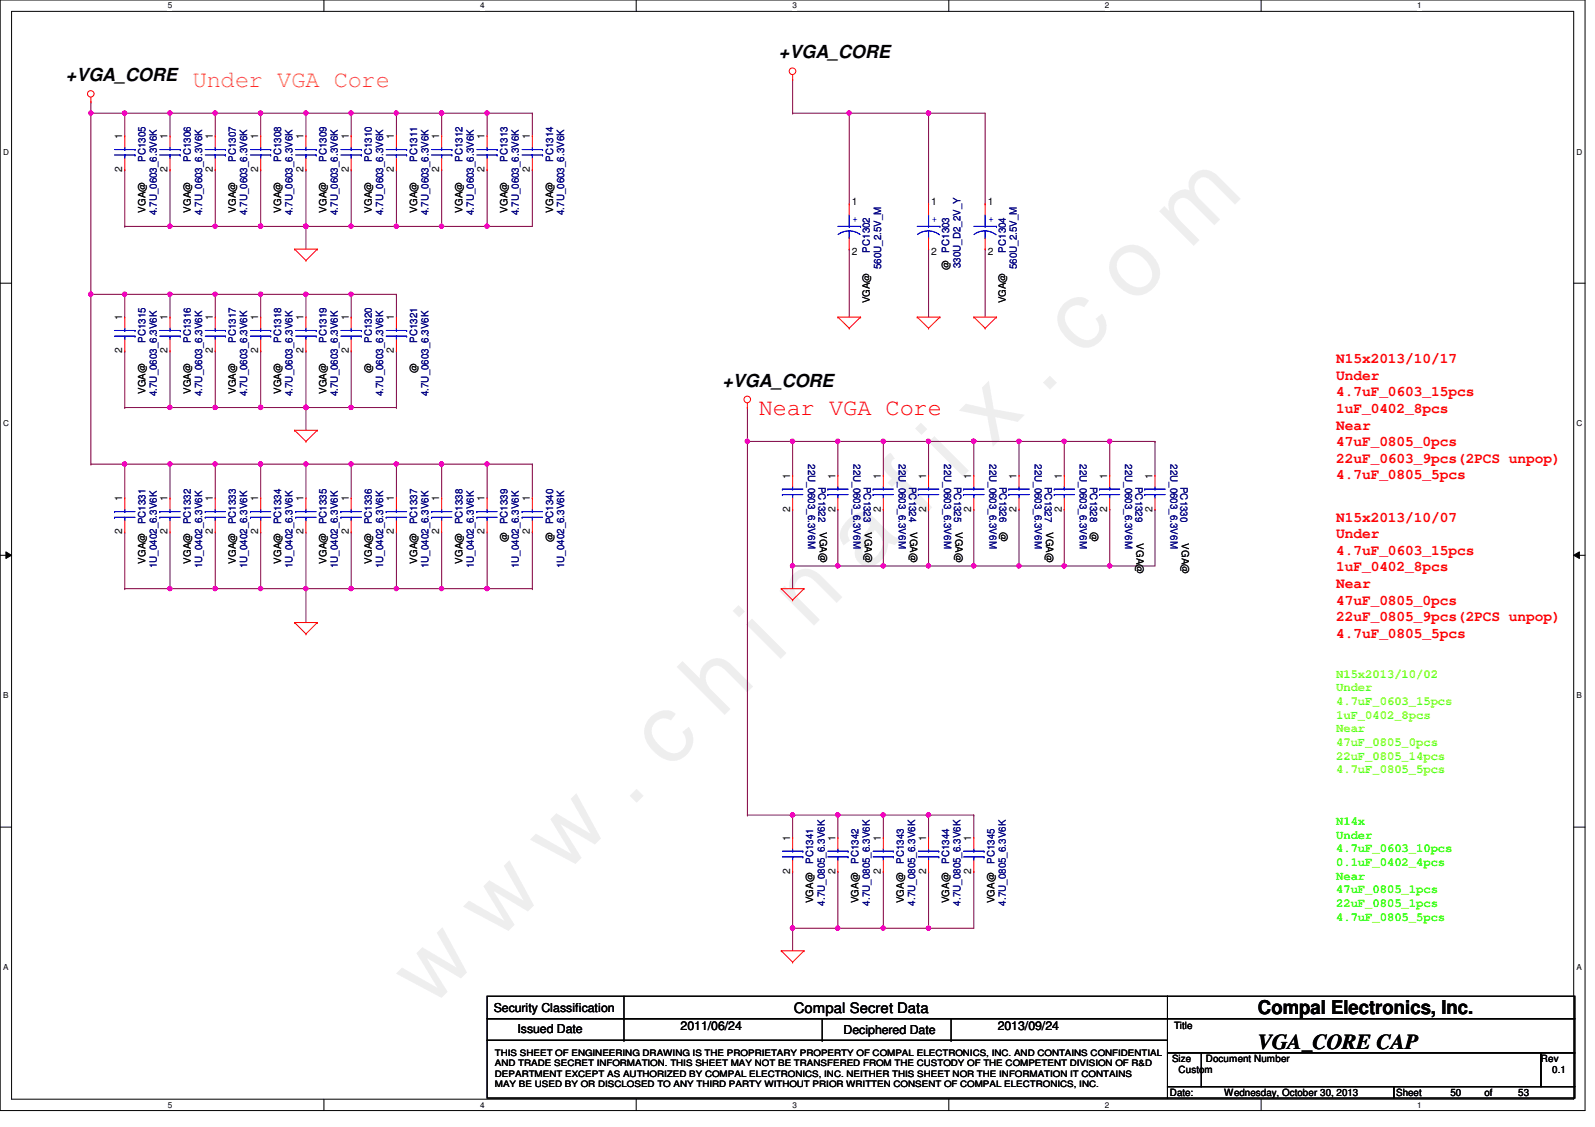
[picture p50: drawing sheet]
<svg xmlns="http://www.w3.org/2000/svg" width="297mm" height="210mm" viewBox="0 0 297 210" stroke-linecap="round" stroke-linejoin="round" font-family="sans-serif">
<defs><g id="words">
<text font-size="17.6" fill="#f0f" x="80.1" y="188" transform="rotate(-45 80.1 188)">w w w . c h i n a f i x . c o m</text>
<text font-size="4.4" fill="#ff8000" x="35.9" y="16.1">Under VGA Core</text>
<text font-size="4.4" fill="#f00" x="141.3" y="77.3">Near VGA Core</text>
<text font-size="4" x="234.3" y="195.4">VGA_CORE CAP</text>
<text font-size="3.6" x="234.3" y="188.8">Compal Electronics, Inc.</text>
<g font-size="3.3">
<text x="145.1" y="10.8">+VGA_CORE</text>
<text x="12.3" y="15.1">+VGA_CORE</text>
<text x="134.5" y="72">+VGA_CORE</text>
</g>
<g font-size="2.7" fill="#f00">
<text x="248.8" y="67.6">N15x2013/10/17</text>
<text x="248.8" y="70.7">Under</text>
<text x="248.8" y="73.8">4.7uF_0603_15pcs</text>
<text x="248.8" y="76.9">1uF_0402_8pcs</text>
<text x="248.8" y="80">Near</text>
<text x="248.8" y="83.1">47uF_0805_0pcs</text>
<text x="248.8" y="86.2">22uF_0603_9pcs(2PCS unpop)</text>
<text x="248.8" y="89.3">4.7uF_0805_5pcs</text>
<text x="248.8" y="97.2">N15x2013/10/07</text>
<text x="248.8" y="100.2">Under</text>
<text x="248.8" y="103.3">4.7uF_0603_15pcs</text>
<text x="248.8" y="106.4">1uF_0402_8pcs</text>
<text x="248.8" y="109.5">Near</text>
<text x="248.8" y="112.6">47uF_0805_0pcs</text>
<text x="248.8" y="115.7">22uF_0805_9pcs(2PCS unpop)</text>
<text x="248.8" y="118.8">4.7uF_0805_5pcs</text>
</g>
<text font-size="2.7" x="147.8" y="188.6">Compal Secret Data</text>
<g font-size="2.3" fill="#80ff00">
<text x="248.8" y="126.2">N15x2013/10/02</text>
<text x="248.8" y="128.8">Under</text>
<text x="248.8" y="131.3">4.7uF_0603_15pcs</text>
<text x="248.8" y="133.9">1uF_0402_8pcs</text>
<text x="248.8" y="136.4">Near</text>
<text x="248.8" y="138.9">47uF_0805_0pcs</text>
<text x="248.8" y="141.5">22uF_0805_14pcs</text>
<text x="248.8" y="144">4.7uF_0805_5pcs</text>
</g>
<g font-size="2.3" fill="#0f0">
<text x="248.8" y="153.7">N14x</text>
<text x="248.8" y="156.2">Under</text>
<text x="248.8" y="158.7">4.7uF_0603_10pcs</text>
<text x="248.8" y="161.3">0.1uF_0402_4pcs</text>
<text x="248.8" y="163.8">Near</text>
<text x="248.8" y="166.4">47uF_0805_1pcs</text>
<text x="248.8" y="168.9">22uF_0805_1pcs</text>
<text x="248.8" y="171.4">4.7uF_0805_5pcs</text>
</g>
<g font-size="2.3">
<text x="91.9" y="188.5">Security Classification</text>
<text x="126.7" y="191.8">2011/06/24</text>
<text x="185.8" y="191.8">2013/09/24</text>
<text x="96.4" y="192.4">Issued Date</text>
<text x="157.1" y="192.7">Deciphered Date</text>
</g>
<g font-size="1.9">
<text x="22.8" y="26" transform="rotate(-90 22.8 26)">1</text>
<text x="31.2" y="26" transform="rotate(-90 31.2 26)">1</text>
<text x="39.6" y="26" transform="rotate(-90 39.6 26)">1</text>
<text x="48.1" y="26" transform="rotate(-90 48.1 26)">1</text>
<text x="56.5" y="26" transform="rotate(-90 56.5 26)">1</text>
<text x="64.9" y="26" transform="rotate(-90 64.9 26)">1</text>
<text x="73.4" y="26" transform="rotate(-90 73.4 26)">1</text>
<text x="81.8" y="26" transform="rotate(-90 81.8 26)">1</text>
<text x="90.3" y="26" transform="rotate(-90 90.3 26)">1</text>
<text x="98.7" y="26" transform="rotate(-90 98.7 26)">1</text>
<text x="22.8" y="32" transform="rotate(-90 22.8 32)">2</text>
<text x="31.2" y="32" transform="rotate(-90 31.2 32)">2</text>
<text x="39.6" y="32" transform="rotate(-90 39.6 32)">2</text>
<text x="48.1" y="32" transform="rotate(-90 48.1 32)">2</text>
<text x="56.5" y="32" transform="rotate(-90 56.5 32)">2</text>
<text x="64.9" y="32" transform="rotate(-90 64.9 32)">2</text>
<text x="73.4" y="32" transform="rotate(-90 73.4 32)">2</text>
<text x="81.8" y="32" transform="rotate(-90 81.8 32)">2</text>
<text x="90.3" y="32" transform="rotate(-90 90.3 32)">2</text>
<text x="98.7" y="32" transform="rotate(-90 98.7 32)">2</text>
<text x="27.1" y="39.6" transform="rotate(-90 27.1 39.6)">VGA@</text>
<text x="35.5" y="39.6" transform="rotate(-90 35.5 39.6)">VGA@</text>
<text x="43.9" y="39.6" transform="rotate(-90 43.9 39.6)">VGA@</text>
<text x="52.4" y="39.6" transform="rotate(-90 52.4 39.6)">VGA@</text>
<text x="60.8" y="39.6" transform="rotate(-90 60.8 39.6)">VGA@</text>
<text x="69.3" y="39.6" transform="rotate(-90 69.3 39.6)">VGA@</text>
<text x="77.7" y="39.6" transform="rotate(-90 77.7 39.6)">VGA@</text>
<text x="86.1" y="39.6" transform="rotate(-90 86.1 39.6)">VGA@</text>
<text x="94.5" y="39.6" transform="rotate(-90 94.5 39.6)">VGA@</text>
<text x="103" y="39.6" transform="rotate(-90 103 39.6)">VGA@</text>
<text x="158.6" y="38.1">1</text>
<text x="173.4" y="38.1">1</text>
<text x="183.9" y="38.1">1</text>
<text x="158.6" y="47.5">2</text>
<text x="173.4" y="47.5">2</text>
<text x="183.9" y="47.5">2</text>
<text x="176.8" y="50.4" transform="rotate(-90 176.8 50.4)">@</text>
<text x="22.8" y="59.6" transform="rotate(-90 22.8 59.6)">1</text>
<text x="31.2" y="59.6" transform="rotate(-90 31.2 59.6)">1</text>
<text x="39.6" y="59.6" transform="rotate(-90 39.6 59.6)">1</text>
<text x="48.1" y="59.6" transform="rotate(-90 48.1 59.6)">1</text>
<text x="56.5" y="59.6" transform="rotate(-90 56.5 59.6)">1</text>
<text x="64.9" y="59.6" transform="rotate(-90 64.9 59.6)">1</text>
<text x="73.4" y="59.6" transform="rotate(-90 73.4 59.6)">1</text>
<text x="162" y="56.5" transform="rotate(-90 162 56.5)">VGA@</text>
<text x="187.3" y="56.5" transform="rotate(-90 187.3 56.5)">VGA@</text>
<text x="22.8" y="65.8" transform="rotate(-90 22.8 65.8)">2</text>
<text x="31.2" y="65.8" transform="rotate(-90 31.2 65.8)">2</text>
<text x="39.6" y="65.8" transform="rotate(-90 39.6 65.8)">2</text>
<text x="48.1" y="65.8" transform="rotate(-90 48.1 65.8)">2</text>
<text x="56.5" y="65.8" transform="rotate(-90 56.5 65.8)">2</text>
<text x="64.9" y="65.8" transform="rotate(-90 64.9 65.8)">2</text>
<text x="73.4" y="65.8" transform="rotate(-90 73.4 65.8)">2</text>
<text x="69.3" y="69.4" transform="rotate(-90 69.3 69.4)">@</text>
<text x="77.7" y="69.4" transform="rotate(-90 77.7 69.4)">@</text>
<text x="27.1" y="73.4" transform="rotate(-90 27.1 73.4)">VGA@</text>
<text x="35.5" y="73.4" transform="rotate(-90 35.5 73.4)">VGA@</text>
<text x="43.9" y="73.4" transform="rotate(-90 43.9 73.4)">VGA@</text>
<text x="52.4" y="73.4" transform="rotate(-90 52.4 73.4)">VGA@</text>
<text x="60.8" y="73.4" transform="rotate(-90 60.8 73.4)">VGA@</text>
<text x="147.1" y="89.2" transform="rotate(-90 147.1 89.2)">1</text>
<text x="155.6" y="89.2" transform="rotate(-90 155.6 89.2)">1</text>
<text x="164" y="89.2" transform="rotate(-90 164 89.2)">1</text>
<text x="172.5" y="89.2" transform="rotate(-90 172.5 89.2)">1</text>
<text x="180.9" y="89.2" transform="rotate(-90 180.9 89.2)">1</text>
<text x="189.3" y="89.2" transform="rotate(-90 189.3 89.2)">1</text>
<text x="197.7" y="89.2" transform="rotate(-90 197.7 89.2)">1</text>
<text x="206.2" y="89.2" transform="rotate(-90 206.2 89.2)">1</text>
<text x="214.6" y="89.2" transform="rotate(-90 214.6 89.2)">1</text>
<text x="22.8" y="93.4" transform="rotate(-90 22.8 93.4)">1</text>
<text x="31.2" y="93.4" transform="rotate(-90 31.2 93.4)">1</text>
<text x="39.6" y="93.4" transform="rotate(-90 39.6 93.4)">1</text>
<text x="48.1" y="93.4" transform="rotate(-90 48.1 93.4)">1</text>
<text x="56.5" y="93.4" transform="rotate(-90 56.5 93.4)">1</text>
<text x="64.9" y="93.4" transform="rotate(-90 64.9 93.4)">1</text>
<text x="73.4" y="93.4" transform="rotate(-90 73.4 93.4)">1</text>
<text x="81.8" y="93.4" transform="rotate(-90 81.8 93.4)">1</text>
<text x="90.3" y="93.4" transform="rotate(-90 90.3 93.4)">1</text>
<text x="98.7" y="93.4" transform="rotate(-90 98.7 93.4)">1</text>
<text x="147.1" y="95.3" transform="rotate(-90 147.1 95.3)">2</text>
<text x="155.6" y="95.3" transform="rotate(-90 155.6 95.3)">2</text>
<text x="164" y="95.3" transform="rotate(-90 164 95.3)">2</text>
<text x="172.5" y="95.3" transform="rotate(-90 172.5 95.3)">2</text>
<text x="180.9" y="95.3" transform="rotate(-90 180.9 95.3)">2</text>
<text x="189.3" y="95.3" transform="rotate(-90 189.3 95.3)">2</text>
<text x="197.7" y="95.3" transform="rotate(-90 197.7 95.3)">2</text>
<text x="206.2" y="95.3" transform="rotate(-90 206.2 95.3)">2</text>
<text x="214.6" y="95.3" transform="rotate(-90 214.6 95.3)">2</text>
<text x="22.8" y="99.5" transform="rotate(-90 22.8 99.5)">2</text>
<text x="31.2" y="99.5" transform="rotate(-90 31.2 99.5)">2</text>
<text x="39.6" y="99.5" transform="rotate(-90 39.6 99.5)">2</text>
<text x="48.1" y="99.5" transform="rotate(-90 48.1 99.5)">2</text>
<text x="56.5" y="99.5" transform="rotate(-90 56.5 99.5)">2</text>
<text x="64.9" y="99.5" transform="rotate(-90 64.9 99.5)">2</text>
<text x="73.4" y="99.5" transform="rotate(-90 73.4 99.5)">2</text>
<text x="81.8" y="99.5" transform="rotate(-90 81.8 99.5)">2</text>
<text x="90.3" y="99.5" transform="rotate(-90 90.3 99.5)">2</text>
<text x="94.5" y="101" transform="rotate(-90 94.5 101)">@</text>
<text x="98.7" y="99.5" transform="rotate(-90 98.7 99.5)">2</text>
<text x="103" y="101" transform="rotate(-90 103 101)">@</text>
<text x="152.7" y="99.1" transform="rotate(90 152.7 99.1)">VGA@</text>
<text x="161.1" y="99.1" transform="rotate(90 161.1 99.1)">VGA@</text>
<text x="169.5" y="99.1" transform="rotate(90 169.5 99.1)">VGA@</text>
<text x="177.9" y="99.1" transform="rotate(90 177.9 99.1)">VGA@</text>
<text x="186.3" y="99.1" transform="rotate(90 186.3 99.1)">@</text>
<text x="194.8" y="99.1" transform="rotate(90 194.8 99.1)">VGA@</text>
<text x="203.2" y="99.1" transform="rotate(90 203.2 99.1)">@</text>
<text x="211.7" y="101.2" transform="rotate(90 211.7 101.2)">VGA@</text>
<text x="220.1" y="101.2" transform="rotate(90 220.1 101.2)">VGA@</text>
<text x="27.1" y="105" transform="rotate(-90 27.1 105)">VGA@</text>
<text x="35.5" y="105" transform="rotate(-90 35.5 105)">VGA@</text>
<text x="43.9" y="105" transform="rotate(-90 43.9 105)">VGA@</text>
<text x="52.4" y="105" transform="rotate(-90 52.4 105)">VGA@</text>
<text x="60.8" y="105" transform="rotate(-90 60.8 105)">VGA@</text>
<text x="69.3" y="105" transform="rotate(-90 69.3 105)">VGA@</text>
<text x="77.7" y="105" transform="rotate(-90 77.7 105)">VGA@</text>
<text x="86.1" y="105" transform="rotate(-90 86.1 105)">VGA@</text>
<text x="147.1" y="156.6" transform="rotate(-90 147.1 156.6)">1</text>
<text x="155.6" y="156.6" transform="rotate(-90 155.6 156.6)">1</text>
<text x="164" y="156.6" transform="rotate(-90 164 156.6)">1</text>
<text x="172.5" y="156.6" transform="rotate(-90 172.5 156.6)">1</text>
<text x="180.9" y="156.6" transform="rotate(-90 180.9 156.6)">1</text>
<text x="147.1" y="162.8" transform="rotate(-90 147.1 162.8)">2</text>
<text x="155.6" y="162.8" transform="rotate(-90 155.6 162.8)">2</text>
<text x="164" y="162.8" transform="rotate(-90 164 162.8)">2</text>
<text x="172.5" y="162.8" transform="rotate(-90 172.5 162.8)">2</text>
<text x="180.9" y="162.8" transform="rotate(-90 180.9 162.8)">2</text>
<text x="151.5" y="168.2" transform="rotate(-90 151.5 168.2)">VGA@</text>
<text x="159.9" y="168.2" transform="rotate(-90 159.9 168.2)">VGA@</text>
<text x="168.3" y="168.2" transform="rotate(-90 168.3 168.2)">VGA@</text>
<text x="176.8" y="168.2" transform="rotate(-90 176.8 168.2)">VGA@</text>
<text x="185.2" y="168.2" transform="rotate(-90 185.2 168.2)">VGA@</text>
<text x="218.6" y="191.6">Title</text>
<text x="218.3" y="197.8">Size</text>
<text x="224.6" y="197.8">Document Number</text>
<text x="287" y="197.8">Rev</text>
<text x="219.5" y="199.9">Custom</text>
<text x="289.1" y="199.9">0.1</text>
<text x="217.8" y="204.1">Date:</text>
<text x="228" y="204.1">Wednesday, October 30, 2013</text>
<text x="260" y="204.1">Sheet</text>
<text x="270.1" y="204.1">50</text>
<text x="276.4" y="204.1">of</text>
<text x="282.7" y="204.1">53</text>
</g>
<g font-size="1.9" fill="#000080">
<text x="27.1" y="30.1" transform="rotate(-90 27.1 30.1)">PC1305</text>
<text x="35.5" y="30.1" transform="rotate(-90 35.5 30.1)">PC1306</text>
<text x="43.9" y="30.1" transform="rotate(-90 43.9 30.1)">PC1307</text>
<text x="52.4" y="30.1" transform="rotate(-90 52.4 30.1)">PC1308</text>
<text x="60.8" y="30.1" transform="rotate(-90 60.8 30.1)">PC1309</text>
<text x="69.3" y="30.1" transform="rotate(-90 69.3 30.1)">PC1310</text>
<text x="77.7" y="30.1" transform="rotate(-90 77.7 30.1)">PC1311</text>
<text x="86.1" y="30.1" transform="rotate(-90 86.1 30.1)">PC1312</text>
<text x="94.5" y="30.1" transform="rotate(-90 94.5 30.1)">PC1313</text>
<text x="103" y="30.1" transform="rotate(-90 103 30.1)">PC1314</text>
<text x="29.2" y="40" transform="rotate(-90 29.2 40)">4.7U_0603_6.3V6K</text>
<text x="37.6" y="40" transform="rotate(-90 37.6 40)">4.7U_0603_6.3V6K</text>
<text x="46.1" y="40" transform="rotate(-90 46.1 40)">4.7U_0603_6.3V6K</text>
<text x="54.5" y="40" transform="rotate(-90 54.5 40)">4.7U_0603_6.3V6K</text>
<text x="62.9" y="40" transform="rotate(-90 62.9 40)">4.7U_0603_6.3V6K</text>
<text x="71.4" y="40" transform="rotate(-90 71.4 40)">4.7U_0603_6.3V6K</text>
<text x="79.8" y="40" transform="rotate(-90 79.8 40)">4.7U_0603_6.3V6K</text>
<text x="88.2" y="40" transform="rotate(-90 88.2 40)">4.7U_0603_6.3V6K</text>
<text x="96.6" y="40" transform="rotate(-90 96.6 40)">4.7U_0603_6.3V6K</text>
<text x="105.1" y="40" transform="rotate(-90 105.1 40)">4.7U_0603_6.3V6K</text>
<text x="162" y="47" transform="rotate(-90 162 47)">PC1302</text>
<text x="176.8" y="47" transform="rotate(-90 176.8 47)">PC1303</text>
<text x="187.3" y="47" transform="rotate(-90 187.3 47)">PC1304</text>
<text x="164.1" y="50.2" transform="rotate(-90 164.1 50.2)">560U_2.5V_M</text>
<text x="178.9" y="50" transform="rotate(-90 178.9 50)">330U_D2_2V_Y</text>
<text x="189.4" y="50.2" transform="rotate(-90 189.4 50.2)">560U_2.5V_M</text>
<text x="27.1" y="63.9" transform="rotate(-90 27.1 63.9)">PC1315</text>
<text x="35.5" y="63.9" transform="rotate(-90 35.5 63.9)">PC1316</text>
<text x="43.9" y="63.9" transform="rotate(-90 43.9 63.9)">PC1317</text>
<text x="52.4" y="63.9" transform="rotate(-90 52.4 63.9)">PC1318</text>
<text x="60.8" y="63.9" transform="rotate(-90 60.8 63.9)">PC1319</text>
<text x="69.3" y="63.9" transform="rotate(-90 69.3 63.9)">PC1320</text>
<text x="77.7" y="63.9" transform="rotate(-90 77.7 63.9)">PC1321</text>
<text x="29.2" y="73.8" transform="rotate(-90 29.2 73.8)">4.7U_0603_6.3V6K</text>
<text x="37.6" y="73.8" transform="rotate(-90 37.6 73.8)">4.7U_0603_6.3V6K</text>
<text x="46.1" y="73.8" transform="rotate(-90 46.1 73.8)">4.7U_0603_6.3V6K</text>
<text x="54.5" y="73.8" transform="rotate(-90 54.5 73.8)">4.7U_0603_6.3V6K</text>
<text x="62.9" y="73.8" transform="rotate(-90 62.9 73.8)">4.7U_0603_6.3V6K</text>
<text x="71.4" y="73.8" transform="rotate(-90 71.4 73.8)">4.7U_0603_6.3V6K</text>
<text x="79.8" y="73.8" transform="rotate(-90 79.8 73.8)">4.7U_0603_6.3V6K</text>
<text x="150.5" y="86.4" transform="rotate(90 150.5 86.4)">22U_0603_6.3V6M</text>
<text x="159" y="86.4" transform="rotate(90 159 86.4)">22U_0603_6.3V6M</text>
<text x="167.4" y="86.4" transform="rotate(90 167.4 86.4)">22U_0603_6.3V6M</text>
<text x="175.8" y="86.4" transform="rotate(90 175.8 86.4)">22U_0603_6.3V6M</text>
<text x="184.3" y="86.4" transform="rotate(90 184.3 86.4)">22U_0603_6.3V6M</text>
<text x="192.7" y="86.4" transform="rotate(90 192.7 86.4)">22U_0603_6.3V6M</text>
<text x="201.1" y="86.4" transform="rotate(90 201.1 86.4)">22U_0603_6.3V6M</text>
<text x="209.5" y="86.4" transform="rotate(90 209.5 86.4)">22U_0603_6.3V6M</text>
<text x="218" y="86.4" transform="rotate(90 218 86.4)">22U_0603_6.3V6M</text>
<text x="152.4" y="90.7" transform="rotate(90 152.4 90.7)">PC1322</text>
<text x="160.9" y="90.7" transform="rotate(90 160.9 90.7)">PC1323</text>
<text x="169.3" y="90.7" transform="rotate(90 169.3 90.7)">PC1324</text>
<text x="177.7" y="90.7" transform="rotate(90 177.7 90.7)">PC1325</text>
<text x="186.1" y="90.7" transform="rotate(90 186.1 90.7)">PC1326</text>
<text x="194.6" y="90.7" transform="rotate(90 194.6 90.7)">PC1327</text>
<text x="203" y="90.7" transform="rotate(90 203 90.7)">PC1328</text>
<text x="211.5" y="90.7" transform="rotate(90 211.5 90.7)">PC1329</text>
<text x="219.9" y="90.7" transform="rotate(90 219.9 90.7)">PC1330</text>
<text x="27.1" y="97.6" transform="rotate(-90 27.1 97.6)">PC1331</text>
<text x="35.5" y="97.6" transform="rotate(-90 35.5 97.6)">PC1332</text>
<text x="43.9" y="97.6" transform="rotate(-90 43.9 97.6)">PC1333</text>
<text x="52.4" y="97.6" transform="rotate(-90 52.4 97.6)">PC1334</text>
<text x="60.8" y="97.6" transform="rotate(-90 60.8 97.6)">PC1335</text>
<text x="69.3" y="97.6" transform="rotate(-90 69.3 97.6)">PC1336</text>
<text x="77.7" y="97.6" transform="rotate(-90 77.7 97.6)">PC1337</text>
<text x="86.1" y="97.6" transform="rotate(-90 86.1 97.6)">PC1338</text>
<text x="94.5" y="97.6" transform="rotate(-90 94.5 97.6)">PC1339</text>
<text x="103" y="97.6" transform="rotate(-90 103 97.6)">PC1340</text>
<text x="29.2" y="105.8" transform="rotate(-90 29.2 105.8)">1U_0402_6.3V6K</text>
<text x="37.6" y="105.8" transform="rotate(-90 37.6 105.8)">1U_0402_6.3V6K</text>
<text x="46.1" y="105.8" transform="rotate(-90 46.1 105.8)">1U_0402_6.3V6K</text>
<text x="54.5" y="105.8" transform="rotate(-90 54.5 105.8)">1U_0402_6.3V6K</text>
<text x="62.9" y="105.8" transform="rotate(-90 62.9 105.8)">1U_0402_6.3V6K</text>
<text x="71.4" y="105.8" transform="rotate(-90 71.4 105.8)">1U_0402_6.3V6K</text>
<text x="79.8" y="105.8" transform="rotate(-90 79.8 105.8)">1U_0402_6.3V6K</text>
<text x="88.2" y="105.8" transform="rotate(-90 88.2 105.8)">1U_0402_6.3V6K</text>
<text x="96.6" y="105.8" transform="rotate(-90 96.6 105.8)">1U_0402_6.3V6K</text>
<text x="105.1" y="105.8" transform="rotate(-90 105.1 105.8)">1U_0402_6.3V6K</text>
<text x="151.5" y="160.9" transform="rotate(-90 151.5 160.9)">PC1341</text>
<text x="159.9" y="160.9" transform="rotate(-90 159.9 160.9)">PC1342</text>
<text x="168.3" y="160.9" transform="rotate(-90 168.3 160.9)">PC1343</text>
<text x="176.8" y="160.9" transform="rotate(-90 176.8 160.9)">PC1344</text>
<text x="185.2" y="160.9" transform="rotate(-90 185.2 160.9)">PC1345</text>
<text x="153.6" y="168.7" transform="rotate(-90 153.6 168.7)">4.7U_0805_6.3V6K</text>
<text x="162" y="168.7" transform="rotate(-90 162 168.7)">4.7U_0805_6.3V6K</text>
<text x="170.4" y="168.7" transform="rotate(-90 170.4 168.7)">4.7U_0805_6.3V6K</text>
<text x="178.9" y="168.7" transform="rotate(-90 178.9 168.7)">4.7U_0805_6.3V6K</text>
<text x="187.3" y="168.7" transform="rotate(-90 187.3 168.7)">4.7U_0805_6.3V6K</text>
</g>
<g font-size="1.9" fill="#00f">
<text x="158.8" y="41.3">+</text>
<text x="173.6" y="41.3">+</text>
<text x="184.1" y="41.3">+</text>
</g>
<g font-size="1.7">
<text x="92.2" y="196.7">THIS SHEET OF ENGINEERING DRAWING IS THE PROPRIETARY PROPERTY OF COMPAL ELECTRONICS, INC. AND CONTAINS CONFIDENTIAL</text>
<text x="92.2" y="198.6">AND TRADE SECRET INFORMATION. THIS SHEET MAY NOT BE TRANSFERED FROM THE CUSTODY OF THE COMPETENT DIVISION OF R&amp;D</text>
<text x="92.2" y="200.5">DEPARTMENT EXCEPT AS AUTHORIZED BY COMPAL ELECTRONICS, INC. NEITHER THIS SHEET NOR THE INFORMATION IT CONTAINS</text>
<text x="92.2" y="202.4">MAY BE USED BY OR DISCLOSED TO ANY THIRD PARTY WITHOUT PRIOR WRITTEN CONSENT OF COMPAL ELECTRONICS, INC.</text>
</g>
<g font-size="1.5">
<text x="31.2" y="1.6">5</text>
<text x="89.4" y="1.6">4</text>
<text x="147.6" y="1.6">3</text>
<text x="205.8" y="1.6">2</text>
<text x="263.9" y="1.6">1</text>
<text x=".6" y="28.8">D</text>
<text x="293.6" y="28.8">D</text>
<text x=".6" y="79.4">C</text>
<text x="293.6" y="79.4">C</text>
<text x=".6" y="130.1">B</text>
<text x="293.6" y="130.1">B</text>
<text x=".6" y="180.7">A</text>
<text x="293.6" y="180.7">A</text>
<text x="31.2" y="206.3">5</text>
<text x="89.4" y="206.3">4</text>
<text x="147.6" y="206.3">3</text>
<text x="205.8" y="206.3">2</text>
<text x="263.9" y="206.3">1</text>
</g>
</g></defs>
<path d="M0 0h295.2v206.8h-295.2zM2.2 2.1h290.9v202.6h-290.9z" fill="none" stroke="#000" stroke-width=".19"/>
<g fill="#fff">
<path d="M31.2 .2h.8v1.7h-.8z"/>
<path d="M31.2 204.9h.8v1.7h-.8z"/>
</g>
<path d="M60.3 0v2.1M60.3 204.7v2.1" fill="none" stroke="#000" stroke-width=".19"/>
<g fill="#fff">
<path d="M89.4 .2h.8v1.7h-.8z"/>
<path d="M89.4 204.9h.8v1.7h-.8z"/>
</g>
<path d="M118.5 0v2.1M118.5 204.7v2.1" fill="none" stroke="#000" stroke-width=".19"/>
<g fill="#fff">
<path d="M147.6 .2h.8v1.7h-.8z"/>
<path d="M147.6 204.9h.8v1.7h-.8z"/>
</g>
<path d="M176.7 0v2.1M176.7 204.7v2.1" fill="none" stroke="#000" stroke-width=".19"/>
<g fill="#fff">
<path d="M205.8 .2h.8v1.7h-.8z"/>
<path d="M205.8 204.9h.8v1.7h-.8z"/>
</g>
<path d="M234.9 0v2.1M234.9 204.7v2.1" fill="none" stroke="#000" stroke-width=".19"/>
<g fill="#fff">
<path d="M263.9 .2h.8v1.7h-.8z"/>
<path d="M263.9 204.9h.8v1.7h-.8z"/>
<path d="M.6 27.4h1v1.7h-1z"/>
<path d="M293.6 27.4h1.1v1.7h-1.1z"/>
<path d="M.6 78.1h1v1.7h-1z"/>
<path d="M293.6 78.1h1.1v1.7h-1.1z"/>
</g>
<path d="M0 52.7h2.2M293.1 52.7h2.1" fill="none" stroke="#000" stroke-width=".19"/>
<g fill="#fff">
<path d="M.6 128.7h1v1.7h-1z"/>
<path d="M293.6 128.7h1v1.7h-1z"/>
</g>
<path d="M0 103.4h2.2M1.1 102.8l1.1 .6-1.1 .6zM293.1 103.4l1-.6v1.2zM293.1 103.4h2.1" fill="none" stroke="#000" stroke-width=".19"/>
<path d="M1.1 102.8l1.1 .6-1.1 .6zM293.1 103.4l1-.6v1.2z" fill="#000"/>
<g fill="#fff">
<path d="M.6 179.4h1v1.7h-1z"/>
<path d="M293.6 179.4h1v1.7h-1z"/>
</g>
<path d="M0 154.1h2.2M293.1 154.1h2.1" fill="none" stroke="#000" stroke-width=".19"/>
<path d="M82.2 21.1h.1M82.2 21.1h8.5" fill="none" stroke="#800040" stroke-width=".19"/>
<circle cx="82.2" cy="21.1" r=".4" fill="#f0f"/>
<circle cx="82.2" cy="21.1" r=".4" fill="none" stroke="#f0f" stroke-width=".19"/>
<path d="M73.8 21.1h.1M73.8 21.1h8.4" fill="none" stroke="#800040" stroke-width=".19"/>
<circle cx="82.2" cy="21.1" r=".4" fill="#f0f"/>
<circle cx="82.2" cy="21.1" r=".4" fill="none" stroke="#f0f" stroke-width=".19"/>
<path d="M82.2 21.1h.1M82.2 21.1v4.2M90.7 21.1h.1M90.7 21.1v4.2" fill="none" stroke="#800040" stroke-width=".19"/>
<circle cx="90.7" cy="21.1" r=".4" fill="#f0f"/>
<circle cx="90.7" cy="21.1" r=".4" fill="none" stroke="#f0f" stroke-width=".19"/>
<path d="M90.7 21.1h.1M90.7 21.1h8.4M99.1 21.1h.1M99.1 21.1v4.2M57 42.2h.1M57 42.2h8.4" fill="none" stroke="#800040" stroke-width=".19"/>
<circle cx="65.4" cy="42.1" r=".4" fill="#f0f"/>
<circle cx="65.4" cy="42.1" r=".4" fill="none" stroke="#f0f" stroke-width=".19"/>
<circle cx="57" cy="42.1" r=".4" fill="#f0f"/>
<circle cx="57" cy="42.1" r=".4" fill="none" stroke="#f0f" stroke-width=".19"/>
<path d="M65.4 31.6h.1M65.4 31.6v10.6M48.6 42.2h.1M48.6 42.2h8.4" fill="none" stroke="#800040" stroke-width=".19"/>
<circle cx="57" cy="42.1" r=".4" fill="#f0f"/>
<circle cx="57" cy="42.1" r=".4" fill="none" stroke="#f0f" stroke-width=".19"/>
<circle cx="48.5" cy="42.1" r=".4" fill="#f0f"/>
<circle cx="48.5" cy="42.1" r=".4" fill="none" stroke="#f0f" stroke-width=".19"/>
<path d="M48.6 21.1h.1M48.6 21.1h16.8M57 31.6h.1M57 21.1h.1M57 31.6v10.6M65.4 21.1h.1M65.4 21.1v4.2" fill="none" stroke="#800040" stroke-width=".19"/>
<circle cx="57" cy="21.1" r=".4" fill="#f0f"/>
<circle cx="57" cy="21.1" r=".4" fill="none" stroke="#f0f" stroke-width=".19"/>
<circle cx="48.5" cy="21.1" r=".4" fill="#f0f"/>
<circle cx="48.5" cy="21.1" r=".4" fill="none" stroke="#f0f" stroke-width=".19"/>
<path d="M57 21.1h.1M57 21.1v4.2M65.4 21.1h.1M65.4 21.1h8.4" fill="none" stroke="#800040" stroke-width=".19"/>
<circle cx="73.8" cy="21.1" r=".4" fill="#f0f"/>
<circle cx="73.8" cy="21.1" r=".4" fill="none" stroke="#f0f" stroke-width=".19"/>
<circle cx="65.4" cy="21.1" r=".4" fill="#f0f"/>
<circle cx="65.4" cy="21.1" r=".4" fill="none" stroke="#f0f" stroke-width=".19"/>
<path d="M48.6 31.6h.1M48.6 21.1h.1M48.6 21.1v4.2M48.6 31.6v10.6h-8.5M73.8 21.1h.1M73.8 21.1v4.2M40.1 42.2h.1" fill="none" stroke="#800040" stroke-width=".19"/>
<circle cx="48.5" cy="42.1" r=".4" fill="#f0f"/>
<circle cx="48.5" cy="42.1" r=".4" fill="none" stroke="#f0f" stroke-width=".19"/>
<circle cx="40.1" cy="42.1" r=".4" fill="#f0f"/>
<circle cx="40.1" cy="42.1" r=".4" fill="none" stroke="#f0f" stroke-width=".19"/>
<path d="M40.1 21.1h.1M40.1 21.1h8.5" fill="none" stroke="#800040" stroke-width=".19"/>
<circle cx="40.1" cy="21.1" r=".4" fill="#f0f"/>
<circle cx="40.1" cy="21.1" r=".4" fill="none" stroke="#f0f" stroke-width=".19"/>
<path d="M57 42.2h.1M57 42.2v4.2" fill="none" stroke="#800040" stroke-width=".19"/>
<circle cx="57" cy="42.1" r=".4" fill="#f0f"/>
<circle cx="57" cy="42.1" r=".4" fill="none" stroke="#f0f" stroke-width=".19"/>
<path d="M16.9 21.1h.1M16.9 21.1h6.3" fill="none" stroke="#800040" stroke-width=".19"/>
<circle cx="16.9" cy="21.1" r=".4" fill="#f0f"/>
<circle cx="16.9" cy="21.1" r=".4" fill="none" stroke="#f0f" stroke-width=".19"/>
<path d="M23.2 31.6h.1M23.2 21.1h.1M23.2 21.1v4.2M23.2 31.6v10.6M23.2 21.1h8.5M31.7 31.6h.1M31.7 31.6v10.6M40.1 31.6h.1M40.1 31.6v10.6" fill="none" stroke="#800040" stroke-width=".19"/>
<circle cx="23.2" cy="21.1" r=".4" fill="#f0f"/>
<circle cx="23.2" cy="21.1" r=".4" fill="none" stroke="#f0f" stroke-width=".19"/>
<path d="M16.9 19h.1M16.9 19v2.1M31.7 21.1h.1M31.7 21.1v4.2M40.1 21.1h.1M40.1 21.1v4.2M23.2 42.2h.1M23.2 42.2h16.9M31.7 42.2h.1" fill="none" stroke="#800040" stroke-width=".19"/>
<circle cx="31.6" cy="42.1" r=".4" fill="#f0f"/>
<circle cx="31.6" cy="42.1" r=".4" fill="none" stroke="#f0f" stroke-width=".19"/>
<path d="M31.7 21.1h.1M31.7 21.1h8.4" fill="none" stroke="#800040" stroke-width=".19"/>
<circle cx="31.6" cy="21.1" r=".4" fill="#f0f"/>
<circle cx="31.6" cy="21.1" r=".4" fill="none" stroke="#f0f" stroke-width=".19"/>
<path d="M147.6 21.1h.1M147.6 21.1h10.6M158.2 21.1h.1M158.2 21.1v16.9M172.9 21.1h.1M172.9 21.1h10.6M172.9 21.1v16.9" fill="none" stroke="#800040" stroke-width=".19"/>
<circle cx="172.9" cy="21.1" r=".4" fill="#f0f"/>
<circle cx="172.9" cy="21.1" r=".4" fill="none" stroke="#f0f" stroke-width=".19"/>
<path d="M158.2 21.1h.1M158.2 21.1h14.7" fill="none" stroke="#800040" stroke-width=".19"/>
<circle cx="158.1" cy="21.1" r=".4" fill="#f0f"/>
<circle cx="158.1" cy="21.1" r=".4" fill="none" stroke="#f0f" stroke-width=".19"/>
<path d="M48.6 75.9h.1M48.6 75.9h8.4M65.4 65.4h.1M65.4 65.4v10.5" fill="none" stroke="#800040" stroke-width=".19"/>
<circle cx="57" cy="75.9" r=".4" fill="#f0f"/>
<circle cx="57" cy="75.9" r=".4" fill="none" stroke="#f0f" stroke-width=".19"/>
<circle cx="48.5" cy="75.9" r=".4" fill="#f0f"/>
<circle cx="48.5" cy="75.9" r=".4" fill="none" stroke="#f0f" stroke-width=".19"/>
<path d="M65.4 54.8h.1M65.4 54.8v4.3M57 65.4h.1M57 65.4v10.5" fill="none" stroke="#800040" stroke-width=".19"/>
<circle cx="65.4" cy="54.8" r=".4" fill="#f0f"/>
<circle cx="65.4" cy="54.8" r=".4" fill="none" stroke="#f0f" stroke-width=".19"/>
<path d="M48.6 54.8h.1M48.6 54.8v4.3M57 54.8h.1M57 54.8v4.3M40.1 75.9h.1M48.6 65.4h.1M48.6 65.4v10.5h-8.5" fill="none" stroke="#800040" stroke-width=".19"/>
<circle cx="48.5" cy="75.9" r=".4" fill="#f0f"/>
<circle cx="48.5" cy="75.9" r=".4" fill="none" stroke="#f0f" stroke-width=".19"/>
<circle cx="40.1" cy="75.9" r=".4" fill="#f0f"/>
<circle cx="40.1" cy="75.9" r=".4" fill="none" stroke="#f0f" stroke-width=".19"/>
<path d="M57 75.9h.1M57 75.9v4.2" fill="none" stroke="#800040" stroke-width=".19"/>
<circle cx="57" cy="75.9" r=".4" fill="#f0f"/>
<circle cx="57" cy="75.9" r=".4" fill="none" stroke="#f0f" stroke-width=".19"/>
<g fill="none" stroke="#800040" stroke-width=".19">
<path d="M23.2 54.8h.1M23.2 54.8v4.3M31.7 54.8h.1M31.7 54.8v4.3M40.1 54.8h.1M40.1 54.8v4.3M23.2 65.4h.1M23.2 75.9h.1M23.2 65.4v10.5M31.7 65.4h.1M31.7 75.9h.1M31.7 65.4v10.5"/>
<path d="M40.1 65.4h.1M40.1 65.4v10.5h-16.9"/>
</g>
<circle cx="31.6" cy="75.9" r=".4" fill="#f0f"/>
<circle cx="31.6" cy="75.9" r=".4" fill="none" stroke="#f0f" stroke-width=".19"/>
<path d="M57 75.9h.1M57 75.9h8.4" fill="none" stroke="#800040" stroke-width=".19"/>
<circle cx="57" cy="75.9" r=".4" fill="#f0f"/>
<circle cx="57" cy="75.9" r=".4" fill="none" stroke="#f0f" stroke-width=".19"/>
<path d="M16.9 54.8h6.3M23.2 54.8h.1M65.4 42.2h.1M65.4 42.2h8.4" fill="none" stroke="#800040" stroke-width=".19"/>
<circle cx="23.2" cy="54.8" r=".4" fill="#f0f"/>
<circle cx="23.2" cy="54.8" r=".4" fill="none" stroke="#f0f" stroke-width=".19"/>
<path d="M16.9 21.1h.1M16.9 21.1v33.7" fill="none" stroke="#800040" stroke-width=".19"/>
<circle cx="16.9" cy="54.8" r=".4" fill="#f0f"/>
<circle cx="16.9" cy="54.8" r=".4" fill="none" stroke="#f0f" stroke-width=".19"/>
<path d="M48.6 54.8h25.2M57 54.8h.1M65.4 54.8h.1" fill="none" stroke="#800040" stroke-width=".19"/>
<circle cx="57" cy="54.8" r=".4" fill="#f0f"/>
<circle cx="57" cy="54.8" r=".4" fill="none" stroke="#f0f" stroke-width=".19"/>
<path d="M31.7 54.8h8.4M40.1 54.8h.1" fill="none" stroke="#800040" stroke-width=".19"/>
<circle cx="40.1" cy="54.8" r=".4" fill="#f0f"/>
<circle cx="40.1" cy="54.8" r=".4" fill="none" stroke="#f0f" stroke-width=".19"/>
<path d="M23.2 54.8h8.5M31.7 54.8h.1" fill="none" stroke="#800040" stroke-width=".19"/>
<circle cx="31.6" cy="54.8" r=".4" fill="#f0f"/>
<circle cx="31.6" cy="54.8" r=".4" fill="none" stroke="#f0f" stroke-width=".19"/>
<path d="M40.1 54.8h8.5M48.6 54.8h.1" fill="none" stroke="#800040" stroke-width=".19"/>
<circle cx="48.5" cy="54.8" r=".4" fill="#f0f"/>
<circle cx="48.5" cy="54.8" r=".4" fill="none" stroke="#f0f" stroke-width=".19"/>
<path d="M65.4 75.9h8.4" fill="none" stroke="#800040" stroke-width=".19"/>
<circle cx="65.4" cy="75.9" r=".4" fill="#f0f"/>
<circle cx="65.4" cy="75.9" r=".4" fill="none" stroke="#f0f" stroke-width=".19"/>
<path d="M16.9 54.8v31.6M16.9 86.4h.1M16.9 86.4h6.3M23.2 86.4h.1" fill="none" stroke="#800040" stroke-width=".19"/>
<circle cx="23.2" cy="86.4" r=".4" fill="#f0f"/>
<circle cx="23.2" cy="86.4" r=".4" fill="none" stroke="#f0f" stroke-width=".19"/>
<path d="M23.2 86.4h.1M23.2 86.4v6.4M23.2 86.4h8.5M31.7 86.4h.1" fill="none" stroke="#800040" stroke-width=".19"/>
<circle cx="31.6" cy="86.4" r=".4" fill="#f0f"/>
<circle cx="31.6" cy="86.4" r=".4" fill="none" stroke="#f0f" stroke-width=".19"/>
<path d="M31.7 86.4h.1M31.7 86.4v6.4M31.7 86.4h8.4M40.1 86.4h.1" fill="none" stroke="#800040" stroke-width=".19"/>
<circle cx="40.1" cy="86.4" r=".4" fill="#f0f"/>
<circle cx="40.1" cy="86.4" r=".4" fill="none" stroke="#f0f" stroke-width=".19"/>
<path d="M40.1 86.4h.1M40.1 86.4v6.4M40.1 86.4h8.5M48.6 86.4h.1" fill="none" stroke="#800040" stroke-width=".19"/>
<circle cx="48.5" cy="86.4" r=".4" fill="#f0f"/>
<circle cx="48.5" cy="86.4" r=".4" fill="none" stroke="#f0f" stroke-width=".19"/>
<path d="M48.6 86.4h.1M48.6 86.4v6.4M48.6 86.4h8.4M57 86.4h.1" fill="none" stroke="#800040" stroke-width=".19"/>
<circle cx="57" cy="86.4" r=".4" fill="#f0f"/>
<circle cx="57" cy="86.4" r=".4" fill="none" stroke="#f0f" stroke-width=".19"/>
<path d="M57 86.4h.1M57 86.4v6.4M57 86.4h8.4M65.4 86.4h.1" fill="none" stroke="#800040" stroke-width=".19"/>
<circle cx="65.4" cy="86.4" r=".4" fill="#f0f"/>
<circle cx="65.4" cy="86.4" r=".4" fill="none" stroke="#f0f" stroke-width=".19"/>
<path d="M23.2 99.1v10.5M65.4 86.4h.1M65.4 86.4v6.4M65.4 99.1v10.5M65.4 86.4h8.4M23.2 109.6h.1M23.2 109.6h8.5M31.7 109.6h.1M65.4 109.6h.1" fill="none" stroke="#800040" stroke-width=".19"/>
<circle cx="65.4" cy="109.6" r=".4" fill="#f0f"/>
<circle cx="65.4" cy="109.6" r=".4" fill="none" stroke="#f0f" stroke-width=".19"/>
<path d="M57 99.1v10.5M57 109.6h.1M65.4 109.6h8.4" fill="none" stroke="#800040" stroke-width=".19"/>
<circle cx="57" cy="109.6" r=".4" fill="#f0f"/>
<circle cx="57" cy="109.6" r=".4" fill="none" stroke="#f0f" stroke-width=".19"/>
<path d="M48.6 99.1v10.5M48.6 109.6h.1M57 109.6h8.4M65.4 109.6h.1" fill="none" stroke="#800040" stroke-width=".19"/>
<circle cx="48.5" cy="109.6" r=".4" fill="#f0f"/>
<circle cx="48.5" cy="109.6" r=".4" fill="none" stroke="#f0f" stroke-width=".19"/>
<path d="M40.1 99.1v10.5M40.1 109.6h.1M48.6 109.6h8.4M57 109.6h.1" fill="none" stroke="#800040" stroke-width=".19"/>
<circle cx="40.1" cy="109.6" r=".4" fill="#f0f"/>
<circle cx="40.1" cy="109.6" r=".4" fill="none" stroke="#f0f" stroke-width=".19"/>
<path d="M31.7 99.1v10.5M31.7 109.6h.1M40.1 109.6h8.5M48.6 109.6h.1" fill="none" stroke="#800040" stroke-width=".19"/>
<circle cx="31.6" cy="109.6" r=".4" fill="#f0f"/>
<circle cx="31.6" cy="109.6" r=".4" fill="none" stroke="#f0f" stroke-width=".19"/>
<path d="M147.6 14.8h.1M147.6 14.8v6.3M183.5 21.1v16.9M139.2 82.2v69.6M31.7 109.6h8.4M40.1 109.6h.1M57 109.6h.1M57 109.6v6.4" fill="none" stroke="#800040" stroke-width=".19"/>
<g fill="none" stroke="#f00" stroke-width=".19">
<path d="M16.9 19h.1M16.9 18.1v.9M147.6 14.8h.1M147.6 13.9v.9M23.2 25.3h.1M23.2 31.6h.1M23.2 25.3v2.1M23.2 29.5v2.1M31.7 25.3h.1M31.7 31.6h.1M31.7 25.3v2.1M31.7 29.5v2.1"/>
<path d="M40.1 25.3h.1M40.1 31.6h.1M40.1 25.3v2.1M40.1 29.5v2.1M48.6 25.3h.1M48.6 31.6h.1M48.6 25.3v2.1M48.6 29.5v2.1M57 25.3h.1M57 31.6h.1M57 25.3v2.1M57 29.5v2.1"/>
<path d="M65.4 25.3h.1M65.4 31.6h.1M65.4 25.3v2.1M65.4 29.5v2.1M23.2 59.1h.1M23.2 59.1v2M31.7 59.1h.1M31.7 59.1v2M40.1 59.1h.1M40.1 59.1v2M48.6 59.1h.1M48.6 59.1v2"/>
<path d="M54.9 46.4h.1M54.9 46.4h4.2M54.9 46.4l2.1 2.1M57 48.5h.1M57 59.1h.1M57 59.1v2M59.1 46.4h.1M59.1 46.4l-2.1 2.1M65.4 59.1h.1M65.4 59.1v2M23.2 65.4h.1M23.2 63.2v2.2"/>
<path d="M31.7 65.4h.1M31.7 63.2v2.2M40.1 65.4h.1M40.1 63.2v2.2M48.6 65.4h.1M48.6 63.2v2.2M57 65.4h.1M57 63.2v2.2M65.4 65.4h.1M65.4 63.2v2.2M23.2 92.8h.1M23.2 99.1h.1"/>
<path d="M23.2 92.8v2.1M23.2 97v2.1M31.7 92.8h.1M31.7 99.1h.1M31.7 92.8v2.1M31.7 97v2.1M40.1 92.8h.1M40.1 99.1h.1M40.1 92.8v2.1M40.1 97v2.1M48.6 92.8h.1M48.6 99.1h.1"/>
<path d="M48.6 92.8v2.1M48.6 97v2.1M54.9 80.1h.1M54.9 80.1h4.2M54.9 80.1l2.1 2.1M57 82.2h.1M57 92.8h.1M57 99.1h.1M57 92.8v2.1M57 97v2.1M59.1 80.1h.1M59.1 80.1l-2.1 2.1"/>
<path d="M65.4 92.8h.1M65.4 99.1h.1M65.4 92.8v2.1M65.4 97v2.1M54.9 116h.1M54.9 116h4.2M54.9 116l2.1 2.1M57 118.1h.1M59.1 116h.1M59.1 116l-2.1 2.1"/>
<circle cx="16.9" cy="17.5" r=".61"/>
<circle cx="147.6" cy="13.3" r=".62"/>
</g>
<path d="M90.7 185.5h126.7v4.2h-126.7zM90.7 189.7h126.7v4.1h-126.7zM90.7 193.8h126.7v10.7h-126.7zM217.4 185.5h75.9v4.2h-75.9zM217.4 189.7h75.9v6.4h-75.9zM217.4 196.1h6.3v6.3h-6.3zM223.7 196.1h63.3v6.3h-63.3zM287 196.1h6.3v6.3h-6.3zM217.4 202.4h42.2v2.1h-42.2zM259.6 202.4h33.7v2.1h-33.7z" fill="none" stroke="#000" stroke-width=".19"/>
<g fill="none" stroke="#00f" stroke-width=".19">
<path d="M21.3 28.9h3.8M21.3 27.9h3.8M23.2 27.9h.1M23.2 28.9h.1M23.2 27.4v.5M23.2 28.9v.6M25.1 28.9h.1M25.1 27.9h.1M29.8 28.9h3.8M29.8 27.9h3.8M31.7 27.9h.1M31.7 28.9h.1"/>
<path d="M31.7 27.4v.5M31.7 28.9v.6M33.6 28.9h.1M33.6 27.9h.1M38.2 28.9h3.8M38.2 27.9h3.8M40.1 27.9h.1M40.1 28.9h.1M40.1 27.4v.5M40.1 28.9v.6M42 28.9h.1M42 27.9h.1"/>
<path d="M46.6 28.9h3.8M46.6 27.9h3.8M48.6 27.9h.1M48.6 28.9h.1M48.6 27.4v.5M48.6 28.9v.6M50.4 28.9h.1M50.4 27.9h.1M55.1 28.9h3.8M55.1 27.9h3.8M57 27.9h.1M57 28.9h.1"/>
<path d="M57 27.4v.5M57 28.9v.6M58.9 28.9h.1M58.9 27.9h.1M63.5 28.9h3.8M63.5 27.9h3.8M65.4 27.9h.1M65.4 28.9h.1M65.4 27.4v.5M65.4 28.9v.6M67.3 28.9h.1M67.3 27.9h.1"/>
<path d="M21.3 62.6h3.8M21.3 61.6h3.8M23.2 61.6h.1M23.2 62.6h.1M23.2 61.1v.5M23.2 62.6v.6M25.1 62.6h.1M25.1 61.6h.1M29.8 62.6h3.8M29.8 61.6h3.8M31.7 61.6h.1M31.7 62.6h.1"/>
<path d="M31.7 61.1v.5M31.7 62.6v.6M33.6 62.6h.1M33.6 61.6h.1M38.2 62.6h3.8M38.2 61.6h3.8M40.1 61.6h.1M40.1 62.6h.1M40.1 61.1v.5M40.1 62.6v.6M42 62.6h.1M42 61.6h.1"/>
<path d="M46.6 62.6h3.8M46.6 61.6h3.8M48.6 61.6h.1M48.6 62.6h.1M48.6 61.1v.5M48.6 62.6v.6M50.4 62.6h.1M50.4 61.6h.1M55.1 62.6h3.8M55.1 61.6h3.8M57 61.6h.1M57 62.6h.1"/>
<path d="M57 61.1v.5M57 62.6v.6M58.9 62.6h.1M58.9 61.6h.1M63.5 62.6h3.8M63.5 61.6h3.8M65.4 61.6h.1M65.4 62.6h.1M65.4 61.1v.5M65.4 62.6v.6M67.3 62.6h.1M67.3 61.6h.1"/>
<path d="M21.3 96.4h.1M21.3 95.3h.1M21.3 96.4h3.8M21.3 95.3h3.8M23.2 95.3h.1M23.2 96.4h.1M23.2 94.9v.4M23.2 96.4v.6M29.8 96.4h.1M29.8 95.3h.1M29.8 96.4h3.8M29.8 95.3h3.8"/>
<path d="M31.7 95.3h.1M31.7 96.4h.1M31.7 94.9v.4M31.7 96.4v.6M38.2 96.4h.1M38.2 95.3h.1M38.2 96.4h3.8M38.2 95.3h3.8M40.1 95.3h.1M40.1 96.4h.1M40.1 94.9v.4M40.1 96.4v.6"/>
<path d="M46.6 96.4h.1M46.6 95.3h.1M46.6 96.4h3.8M46.6 95.3h3.8M48.6 95.3h.1M48.6 96.4h.1M48.6 94.9v.4M48.6 96.4v.6M55.1 96.4h.1M55.1 95.3h.1M55.1 96.4h3.8M55.1 95.3h3.8"/>
<path d="M57 95.3h.1M57 96.4h.1M57 94.9v.4M57 96.4v.6M63.5 96.4h.1M63.5 95.3h.1M63.5 96.4h3.8M63.5 95.3h3.8M65.4 95.3h.1M65.4 96.4h.1M65.4 94.9v.4M65.4 96.4v.6"/>
</g>
<circle cx="82.2" cy="21.1" r=".4" fill="#f0f"/>
<circle cx="82.2" cy="21.1" r=".4" fill="none" stroke="#f0f" stroke-width=".19"/>
<circle cx="82.2" cy="21.1" r=".4" fill="#f0f"/>
<circle cx="82.2" cy="21.1" r=".4" fill="none" stroke="#f0f" stroke-width=".19"/>
<circle cx="90.7" cy="21.1" r=".4" fill="#f0f"/>
<circle cx="90.7" cy="21.1" r=".4" fill="none" stroke="#f0f" stroke-width=".19"/>
<circle cx="65.4" cy="42.1" r=".4" fill="#f0f"/>
<circle cx="65.4" cy="42.1" r=".4" fill="none" stroke="#f0f" stroke-width=".19"/>
<circle cx="57" cy="42.1" r=".4" fill="#f0f"/>
<circle cx="57" cy="42.1" r=".4" fill="none" stroke="#f0f" stroke-width=".19"/>
<circle cx="57" cy="42.1" r=".4" fill="#f0f"/>
<circle cx="57" cy="42.1" r=".4" fill="none" stroke="#f0f" stroke-width=".19"/>
<circle cx="48.5" cy="42.1" r=".4" fill="#f0f"/>
<circle cx="48.5" cy="42.1" r=".4" fill="none" stroke="#f0f" stroke-width=".19"/>
<circle cx="57" cy="21.1" r=".4" fill="#f0f"/>
<circle cx="57" cy="21.1" r=".4" fill="none" stroke="#f0f" stroke-width=".19"/>
<circle cx="48.5" cy="21.1" r=".4" fill="#f0f"/>
<circle cx="48.5" cy="21.1" r=".4" fill="none" stroke="#f0f" stroke-width=".19"/>
<circle cx="73.8" cy="21.1" r=".4" fill="#f0f"/>
<circle cx="73.8" cy="21.1" r=".4" fill="none" stroke="#f0f" stroke-width=".19"/>
<circle cx="65.4" cy="21.1" r=".4" fill="#f0f"/>
<circle cx="65.4" cy="21.1" r=".4" fill="none" stroke="#f0f" stroke-width=".19"/>
<circle cx="48.5" cy="42.1" r=".4" fill="#f0f"/>
<circle cx="48.5" cy="42.1" r=".4" fill="none" stroke="#f0f" stroke-width=".19"/>
<circle cx="40.1" cy="42.1" r=".4" fill="#f0f"/>
<circle cx="40.1" cy="42.1" r=".4" fill="none" stroke="#f0f" stroke-width=".19"/>
<circle cx="40.1" cy="21.1" r=".4" fill="#f0f"/>
<circle cx="40.1" cy="21.1" r=".4" fill="none" stroke="#f0f" stroke-width=".19"/>
<circle cx="57" cy="42.1" r=".4" fill="#f0f"/>
<circle cx="57" cy="42.1" r=".4" fill="none" stroke="#f0f" stroke-width=".19"/>
<circle cx="16.9" cy="21.1" r=".4" fill="#f0f"/>
<circle cx="16.9" cy="21.1" r=".4" fill="none" stroke="#f0f" stroke-width=".19"/>
<circle cx="23.2" cy="21.1" r=".4" fill="#f0f"/>
<circle cx="23.2" cy="21.1" r=".4" fill="none" stroke="#f0f" stroke-width=".19"/>
<circle cx="31.6" cy="42.1" r=".4" fill="#f0f"/>
<circle cx="31.6" cy="42.1" r=".4" fill="none" stroke="#f0f" stroke-width=".19"/>
<circle cx="31.6" cy="21.1" r=".4" fill="#f0f"/>
<circle cx="31.6" cy="21.1" r=".4" fill="none" stroke="#f0f" stroke-width=".19"/>
<circle cx="172.9" cy="21.1" r=".4" fill="#f0f"/>
<circle cx="172.9" cy="21.1" r=".4" fill="none" stroke="#f0f" stroke-width=".19"/>
<circle cx="158.1" cy="21.1" r=".4" fill="#f0f"/>
<circle cx="158.1" cy="21.1" r=".4" fill="none" stroke="#f0f" stroke-width=".19"/>
<circle cx="57" cy="75.9" r=".4" fill="#f0f"/>
<circle cx="57" cy="75.9" r=".4" fill="none" stroke="#f0f" stroke-width=".19"/>
<circle cx="48.5" cy="75.9" r=".4" fill="#f0f"/>
<circle cx="48.5" cy="75.9" r=".4" fill="none" stroke="#f0f" stroke-width=".19"/>
<circle cx="65.4" cy="54.8" r=".4" fill="#f0f"/>
<circle cx="65.4" cy="54.8" r=".4" fill="none" stroke="#f0f" stroke-width=".19"/>
<circle cx="48.5" cy="75.9" r=".4" fill="#f0f"/>
<circle cx="48.5" cy="75.9" r=".4" fill="none" stroke="#f0f" stroke-width=".19"/>
<circle cx="40.1" cy="75.9" r=".4" fill="#f0f"/>
<circle cx="40.1" cy="75.9" r=".4" fill="none" stroke="#f0f" stroke-width=".19"/>
<circle cx="57" cy="75.9" r=".4" fill="#f0f"/>
<circle cx="57" cy="75.9" r=".4" fill="none" stroke="#f0f" stroke-width=".19"/>
<circle cx="31.6" cy="75.9" r=".4" fill="#f0f"/>
<circle cx="31.6" cy="75.9" r=".4" fill="none" stroke="#f0f" stroke-width=".19"/>
<circle cx="57" cy="75.9" r=".4" fill="#f0f"/>
<circle cx="57" cy="75.9" r=".4" fill="none" stroke="#f0f" stroke-width=".19"/>
<circle cx="23.2" cy="54.8" r=".4" fill="#f0f"/>
<circle cx="23.2" cy="54.8" r=".4" fill="none" stroke="#f0f" stroke-width=".19"/>
<circle cx="16.9" cy="54.8" r=".4" fill="#f0f"/>
<circle cx="16.9" cy="54.8" r=".4" fill="none" stroke="#f0f" stroke-width=".19"/>
<circle cx="57" cy="54.8" r=".4" fill="#f0f"/>
<circle cx="57" cy="54.8" r=".4" fill="none" stroke="#f0f" stroke-width=".19"/>
<circle cx="40.1" cy="54.8" r=".4" fill="#f0f"/>
<circle cx="40.1" cy="54.8" r=".4" fill="none" stroke="#f0f" stroke-width=".19"/>
<circle cx="31.6" cy="54.8" r=".4" fill="#f0f"/>
<circle cx="31.6" cy="54.8" r=".4" fill="none" stroke="#f0f" stroke-width=".19"/>
<circle cx="48.5" cy="54.8" r=".4" fill="#f0f"/>
<circle cx="48.5" cy="54.8" r=".4" fill="none" stroke="#f0f" stroke-width=".19"/>
<circle cx="65.4" cy="75.9" r=".4" fill="#f0f"/>
<circle cx="65.4" cy="75.9" r=".4" fill="none" stroke="#f0f" stroke-width=".19"/>
<circle cx="23.2" cy="86.4" r=".4" fill="#f0f"/>
<circle cx="23.2" cy="86.4" r=".4" fill="none" stroke="#f0f" stroke-width=".19"/>
<circle cx="31.6" cy="86.4" r=".4" fill="#f0f"/>
<circle cx="31.6" cy="86.4" r=".4" fill="none" stroke="#f0f" stroke-width=".19"/>
<circle cx="40.1" cy="86.4" r=".4" fill="#f0f"/>
<circle cx="40.1" cy="86.4" r=".4" fill="none" stroke="#f0f" stroke-width=".19"/>
<circle cx="48.5" cy="86.4" r=".4" fill="#f0f"/>
<circle cx="48.5" cy="86.4" r=".4" fill="none" stroke="#f0f" stroke-width=".19"/>
<circle cx="57" cy="86.4" r=".4" fill="#f0f"/>
<circle cx="57" cy="86.4" r=".4" fill="none" stroke="#f0f" stroke-width=".19"/>
<circle cx="65.4" cy="86.4" r=".4" fill="#f0f"/>
<circle cx="65.4" cy="86.4" r=".4" fill="none" stroke="#f0f" stroke-width=".19"/>
<circle cx="65.4" cy="109.6" r=".4" fill="#f0f"/>
<circle cx="65.4" cy="109.6" r=".4" fill="none" stroke="#f0f" stroke-width=".19"/>
<circle cx="57" cy="109.6" r=".4" fill="#f0f"/>
<circle cx="57" cy="109.6" r=".4" fill="none" stroke="#f0f" stroke-width=".19"/>
<circle cx="48.5" cy="109.6" r=".4" fill="#f0f"/>
<circle cx="48.5" cy="109.6" r=".4" fill="none" stroke="#f0f" stroke-width=".19"/>
<circle cx="40.1" cy="109.6" r=".4" fill="#f0f"/>
<circle cx="40.1" cy="109.6" r=".4" fill="none" stroke="#f0f" stroke-width=".19"/>
<circle cx="31.6" cy="109.6" r=".4" fill="#f0f"/>
<circle cx="31.6" cy="109.6" r=".4" fill="none" stroke="#f0f" stroke-width=".19"/>
<use href="#words"/>
</svg>
